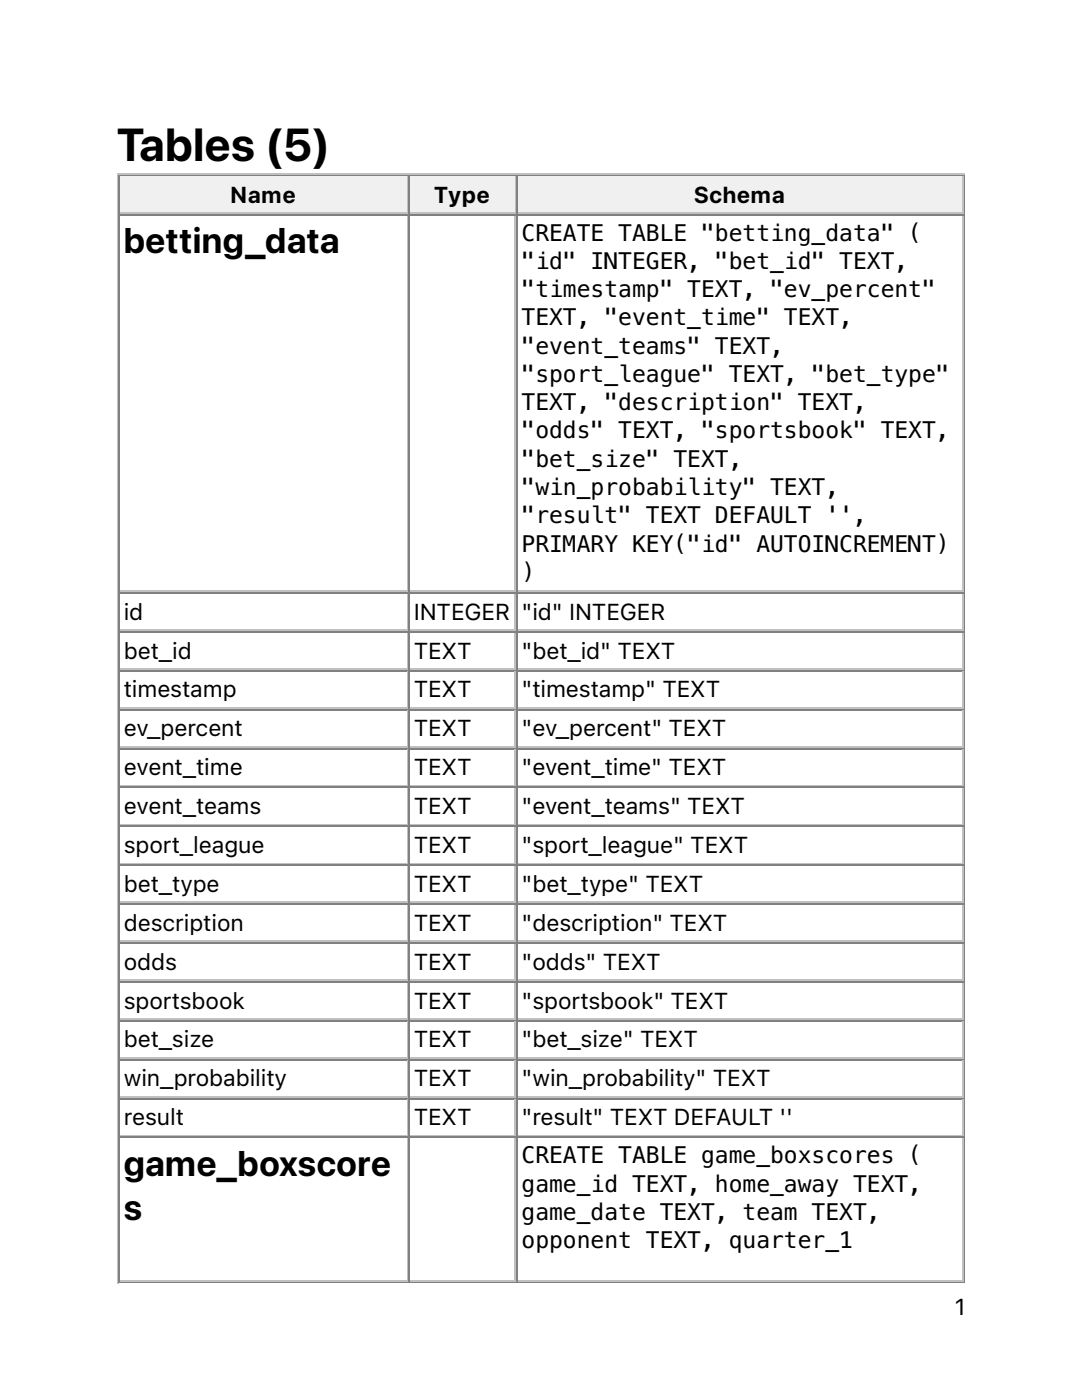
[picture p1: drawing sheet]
<svg xmlns="http://www.w3.org/2000/svg" width="216mm" height="279mm" viewBox="0 0 216 279" stroke-linecap="round" stroke-linejoin="round" font-family="sans-serif">
<defs><g id="words">
<text font-size="9.2" x="23.3" y="32.1">Tables (5)</text>
<g font-size="7.1">
<text x="24.7" y="50.6">betting_data</text>
<text x="24.7" y="234.7">game_boxscore</text>
<text x="24.7" y="243.5">s</text>
</g>
<g font-size="4.6">
<text x="46" y="40.4">Name</text>
<text x="86.6" y="40.4">Type</text>
<text x="138.5" y="40.4">Schema</text>
<text x="104.1" y="48">CREATE TABLE &quot;betting_data&quot; (</text>
<text x="104.1" y="53.6">&quot;id&quot; INTEGER, &quot;bet_id&quot; TEXT,</text>
<text x="104.1" y="59.3">&quot;timestamp&quot; TEXT, &quot;ev_percent&quot;</text>
<text x="104.1" y="64.9">TEXT, &quot;event_time&quot; TEXT,</text>
<text x="104.1" y="70.6">&quot;event_teams&quot; TEXT,</text>
<text x="104.1" y="76.2">&quot;sport_league&quot; TEXT, &quot;bet_type&quot;</text>
<text x="104.1" y="81.9">TEXT, &quot;description&quot; TEXT,</text>
<text x="104.1" y="87.5">&quot;odds&quot; TEXT, &quot;sportsbook&quot; TEXT,</text>
<text x="104.1" y="93.2">&quot;bet_size&quot; TEXT,</text>
<text x="104.1" y="98.8">&quot;win_probability&quot; TEXT,</text>
<text x="104.1" y="104.4">&quot;result&quot; TEXT DEFAULT '',</text>
<text x="104.1" y="110.1">PRIMARY KEY(&quot;id&quot; AUTOINCREMENT)</text>
<text x="104.1" y="115.7">)</text>
<text x="24.7" y="123.7">id</text>
<text x="82.5" y="123.7">INTEGER</text>
<text x="104.1" y="123.7">&quot;id&quot; INTEGER</text>
<text x="24.7" y="131.4">bet_id</text>
<text x="82.5" y="131.4">TEXT</text>
<text x="104.1" y="131.4">&quot;bet_id&quot; TEXT</text>
<text x="24.7" y="139.2">timestamp</text>
<text x="82.5" y="139.2">TEXT</text>
<text x="104.1" y="139.2">&quot;timestamp&quot; TEXT</text>
<text x="24.7" y="147">ev_percent</text>
<text x="82.5" y="147">TEXT</text>
<text x="104.1" y="147">&quot;ev_percent&quot; TEXT</text>
<text x="24.7" y="154.7">event_time</text>
<text x="82.5" y="154.7">TEXT</text>
<text x="104.1" y="154.7">&quot;event_time&quot; TEXT</text>
<text x="24.7" y="162.5">event_teams</text>
<text x="82.5" y="162.5">TEXT</text>
<text x="104.1" y="162.5">&quot;event_teams&quot; TEXT</text>
<text x="24.7" y="170.2">sport_league</text>
<text x="82.5" y="170.2">TEXT</text>
<text x="104.1" y="170.2">&quot;sport_league&quot; TEXT</text>
<text x="24.7" y="178">bet_type</text>
<text x="82.5" y="178">TEXT</text>
<text x="104.1" y="178">&quot;bet_type&quot; TEXT</text>
<text x="24.7" y="185.8">description</text>
<text x="82.5" y="185.8">TEXT</text>
<text x="104.1" y="185.8">&quot;description&quot; TEXT</text>
<text x="24.7" y="193.5">odds</text>
<text x="82.5" y="193.5">TEXT</text>
<text x="104.1" y="193.5">&quot;odds&quot; TEXT</text>
<text x="24.7" y="201.3">sportsbook</text>
<text x="82.5" y="201.3">TEXT</text>
<text x="104.1" y="201.3">&quot;sportsbook&quot; TEXT</text>
<text x="24.7" y="209">bet_size</text>
<text x="82.5" y="209">TEXT</text>
<text x="104.1" y="209">&quot;bet_size&quot; TEXT</text>
<text x="24.7" y="216.8">win_probability</text>
<text x="82.5" y="216.8">TEXT</text>
<text x="104.1" y="216.8">&quot;win_probability&quot; TEXT</text>
<text x="24.7" y="224.6">result</text>
<text x="82.5" y="224.6">TEXT</text>
<text x="104.1" y="224.6">&quot;result&quot; TEXT DEFAULT ''</text>
<text x="104.1" y="232.1">CREATE TABLE game_boxscores (</text>
<text x="104.1" y="237.8">game_id TEXT, home_away TEXT,</text>
<text x="104.1" y="243.4">game_date TEXT, team TEXT,</text>
<text x="104.1" y="249.1">opponent TEXT, quarter_1</text>
<text x="190.5" y="262.5">1</text>
</g>
</g></defs>
<path d="M23.5 34.6v221.5M23.6 34.7h169M81.3 35.3v7M24 42.5h57.5" fill="none" stroke="#c0c0c0" stroke-width=".35"/>
<path d="M23.8 34.9v7.8M24 35.1h57.5M192.4 34.9v220.9M23.6 255.9h169" fill="none" stroke="#808080" stroke-width=".35"/>
<g fill="#f0f0f0">
<path d="M24 35.3h57.1v7h-57.1z"/>
<path d="M45.9 36h13.4v5.6h-13.4z"/>
</g>
<path d="M81.7 34.9v7.8M81.8 35.1h21.2" fill="none" stroke="#808080" stroke-width=".35"/>
<path d="M102.8 35.3v7M81.8 42.5h21.2" fill="none" stroke="#c0c0c0" stroke-width=".35"/>
<g fill="#f0f0f0">
<path d="M81.8 35.3h20.9v7h-20.9z"/>
<path d="M86.4 36h11.7v5.6h-11.7z"/>
</g>
<path d="M103.2 34.9v7.8M103.4 35.1h88.9" fill="none" stroke="#808080" stroke-width=".35"/>
<path d="M192.1 35.3v7M103.4 42.5h88.9" fill="none" stroke="#c0c0c0" stroke-width=".35"/>
<g fill="#f0f0f0">
<path d="M103.4 35.3h88.5v7h-88.5z"/>
<path d="M138.3 36h18.7v5.6h-18.7z"/>
</g>
<g fill="none" stroke="#808080" stroke-width=".35">
<path d="M23.8 42.7v213.1M24 42.9h57.5M81.7 42.7v213.1M81.8 42.9h21.2M103.2 42.7v213.1M103.4 42.9h88.9M24 118.4h57.5M81.8 118.4h21.2M103.4 118.4h88.9M24 126.1h57.5M24 133.9h57.5M81.8 126.1h21.2"/>
<path d="M81.8 133.9h21.2M103.4 126.1h88.9M103.4 133.9h88.9M24 141.6h57.5M24 149.4h57.5M24 157.2h57.5M81.8 141.6h21.2M81.8 149.4h21.2M81.8 157.2h21.2M103.4 141.6h88.9M103.4 149.4h88.9M103.4 157.2h88.9"/>
<path d="M24 164.9h57.5M24 172.7h57.5M81.8 164.9h21.2M81.8 172.7h21.2M103.4 164.9h88.9M103.4 172.7h88.9M24 180.4h57.5M24 188.2h57.5M24 196h57.5M81.8 180.4h21.2M81.8 188.2h21.2M81.8 196h21.2"/>
<path d="M103.4 180.4h88.9M103.4 188.2h88.9M103.4 196h88.9M24 203.7h57.5M24 211.5h57.5M24 219.3h57.5M81.8 203.7h21.2M81.8 211.5h21.2M81.8 219.3h21.2M103.4 203.7h88.9M103.4 211.5h88.9M103.4 219.3h88.9"/>
<path d="M24 227h57.5M81.8 227h21.2M103.4 227h88.9"/>
</g>
<g fill="none" stroke="#c0c0c0" stroke-width=".35">
<path d="M81.3 43v74.8M102.8 43v74.8M192.1 43v74.8M24 118h57.5M81.3 118.5v7.1M81.8 118h21.2M102.8 118.5v7.1M103.4 118h88.9M192.1 118.5v7.1M24 125.8h57.5M24 133.5h57.5M81.3 126.3v7"/>
<path d="M81.3 134.1v7M81.8 125.8h21.2M81.8 133.5h21.2M102.8 126.3v7M102.8 134.1v7M103.4 125.8h88.9M103.4 133.5h88.9M192.1 126.3v7M192.1 134.1v7M24 141.3h57.5M24 149h57.5M24 156.8h57.5"/>
<path d="M81.3 141.8v7.1M81.3 149.6v7M81.3 157.3v7.1M81.8 141.3h21.2M81.8 149h21.2M81.8 156.8h21.2M102.8 141.8v7.1M102.8 149.6v7M102.8 157.3v7.1M103.4 141.3h88.9M103.4 149h88.9M103.4 156.8h88.9"/>
<path d="M192.1 141.8v7.1M192.1 149.6v7M192.1 157.3v7.1M24 164.6h57.5M24 172.3h57.5M81.3 165.1v7.1M81.3 172.9v7M81.8 164.6h21.2M81.8 172.3h21.2M102.8 165.1v7.1M102.8 172.9v7M103.4 164.6h88.9"/>
<path d="M103.4 172.3h88.9M192.1 165.1v7.1M192.1 172.9v7M24 180.1h57.5M24 187.9h57.5M24 195.6h57.5M81.3 180.6v7.1M81.3 188.4v7M81.3 196.1v7.1M81.8 180.1h21.2M81.8 187.9h21.2M81.8 195.6h21.2"/>
<path d="M102.8 180.6v7.1M102.8 188.4v7M102.8 196.1v7.1M103.4 180.1h88.9M103.4 187.9h88.9M103.4 195.6h88.9M192.1 180.6v7.1M192.1 188.4v7M192.1 196.1v7.1M24 203.4h57.5M24 211.1h57.5M24 218.9h57.5"/>
<path d="M81.3 203.9v7.1M81.3 211.7v7M81.3 219.4v7.1M81.8 203.4h21.2M81.8 211.1h21.2M81.8 218.9h21.2M102.8 203.9v7.1M102.8 211.7v7M102.8 219.4v7.1M103.4 203.4h88.9M103.4 211.1h88.9M103.4 218.9h88.9"/>
<path d="M192.1 203.9v7.1M192.1 211.7v7M192.1 219.4v7.1M24 226.7h57.5M81.3 227.2v28.2M81.8 226.7h21.2M102.8 227.2v28.2M103.4 226.7h88.9M192.1 227.2v28.2M24 255.6h57.5M81.8 255.6h21.2M103.4 255.6h88.9"/>
</g>
<use href="#words"/>
</svg>
